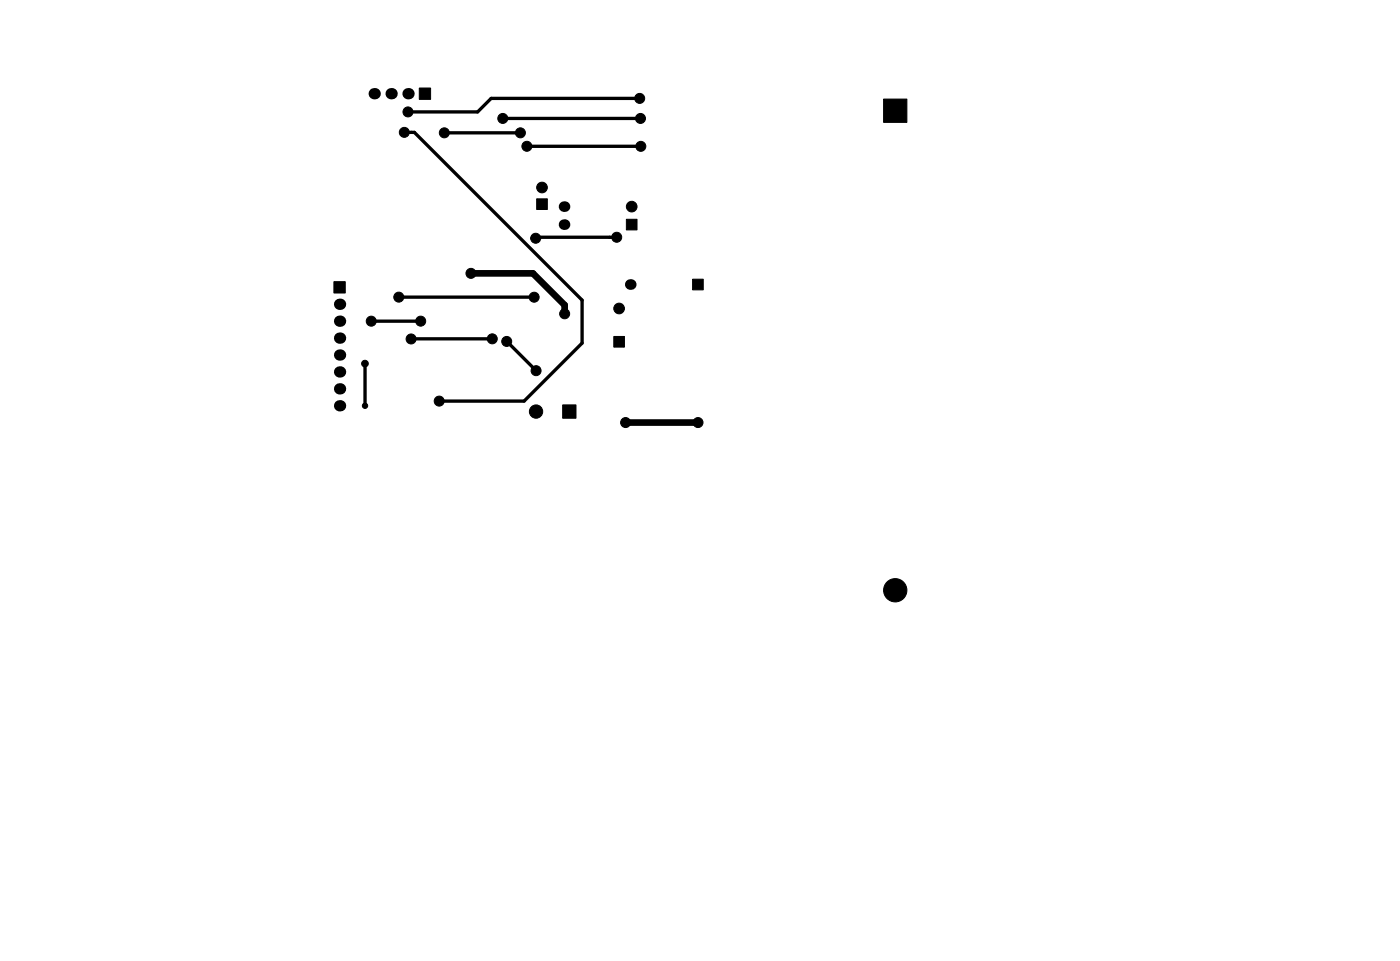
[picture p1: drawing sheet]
<svg xmlns="http://www.w3.org/2000/svg" width="210mm" height="144mm" viewBox="0 0 210 144" stroke-linecap="round" stroke-linejoin="round" font-family="sans-serif">
<g fill="#000">
<circle cx="56.2" cy="14.1" r=".85"/>
<circle cx="58.7" cy="14.1" r=".85"/>
<circle cx="61.3" cy="14.1" r=".85"/>
<circle cx="66.7" cy="19.9" r=".25"/>
<circle cx="96.2" cy="17.8" r=".25"/>
<circle cx="84.7" cy="33.7" r=".8"/>
<circle cx="84.7" cy="31" r=".8"/>
<circle cx="51" cy="58.4" r=".85"/>
<circle cx="51" cy="55.8" r=".85"/>
<circle cx="51" cy="53.3" r=".85"/>
<circle cx="51" cy="48.2" r=".85"/>
<circle cx="51" cy="45.7" r=".85"/>
<circle cx="51" cy="50.8" r=".85"/>
<circle cx="94.7" cy="42.7" r=".8"/>
<circle cx="51" cy="60.9" r=".85"/>
</g>
<g fill="#000" stroke="#000" stroke-width=".15">
<path d="M63 13.2h1.7v1.7h-1.7zM132.7 14.9h3.5v3.5h-3.5zM80.6 29.9h1.6v1.6h-1.6zM94.1 32.9h1.6v1.6h-1.6zM50.2 42.3h1.7v1.7h-1.7zM92.2 50.5h1.6v1.6h-1.6zM104 41.9h1.6v1.6h-1.6zM84.5 60.8h2v2h-2z"/>
<circle cx="60.7" cy="19.9" r=".75"/>
<circle cx="61.3" cy="16.8" r=".75"/>
<circle cx="66.7" cy="19.9" r=".75"/>
<circle cx="75.5" cy="17.8" r=".75"/>
<circle cx="78.2" cy="19.9" r=".75"/>
<circle cx="96.1" cy="14.8" r=".75"/>
<circle cx="96.2" cy="17.8" r=".75"/>
<circle cx="79.1" cy="22" r=".75"/>
<circle cx="80.5" cy="35.8" r=".75"/>
<circle cx="81.4" cy="28.2" r=".8"/>
<circle cx="92.6" cy="35.6" r=".75"/>
<circle cx="94.9" cy="31" r=".8"/>
<circle cx="96.2" cy="22" r=".75"/>
<circle cx="54.8" cy="54.6" r=".5"/>
<circle cx="55.8" cy="48.2" r=".75"/>
<circle cx="59.9" cy="44.6" r=".75"/>
<circle cx="61.7" cy="50.9" r=".75"/>
<circle cx="63.2" cy="48.2" r=".75"/>
<circle cx="70.7" cy="41" r=".75"/>
<circle cx="73.9" cy="50.9" r=".75"/>
<circle cx="76.1" cy="51.3" r=".75"/>
<circle cx="80.2" cy="44.6" r=".75"/>
<circle cx="80.5" cy="55.7" r=".75"/>
<circle cx="84.8" cy="47.1" r=".75"/>
<circle cx="93" cy="46.3" r=".8"/>
<circle cx="54.8" cy="60.9" r=".4"/>
<circle cx="66" cy="60.2" r=".75"/>
<circle cx="80.5" cy="61.8" r="1"/>
<circle cx="94" cy="63.4" r=".75"/>
<circle cx="104.8" cy="63.4" r=".75"/>
<circle cx="134.4" cy="88.6" r="1.75"/>
</g>
<g fill="none" stroke="#000" stroke-width=".5">
<path d="M60.7 19.9h1.5l25.2 25.2v6.4l-8.7 8.7h-12.7M66.7 19.9h11.5M75.5 17.8h20.7M96.1 14.8h-22.3l-2.1 2h-10.4M79.1 22h17.1M80.5 35.7l-.1 .1M92.6 35.6h-12.6l-.1 .2M96.2 22h.1M54.8 54.6h.1M54.8 54.6v6.3M55.8 48.2h7.4M59.9 44.6h20.3"/>
<path d="M63.2 48.2h.1M73.9 50.9h-12.2M76.1 51.3h.1M76.1 51.3l4.4 4.4"/>
</g>
<path d="M70.7 41h9.3l4.8 4.8v1.3M94 63.4h10.8" fill="none" stroke="#000" stroke-width="1"/>
</svg>
